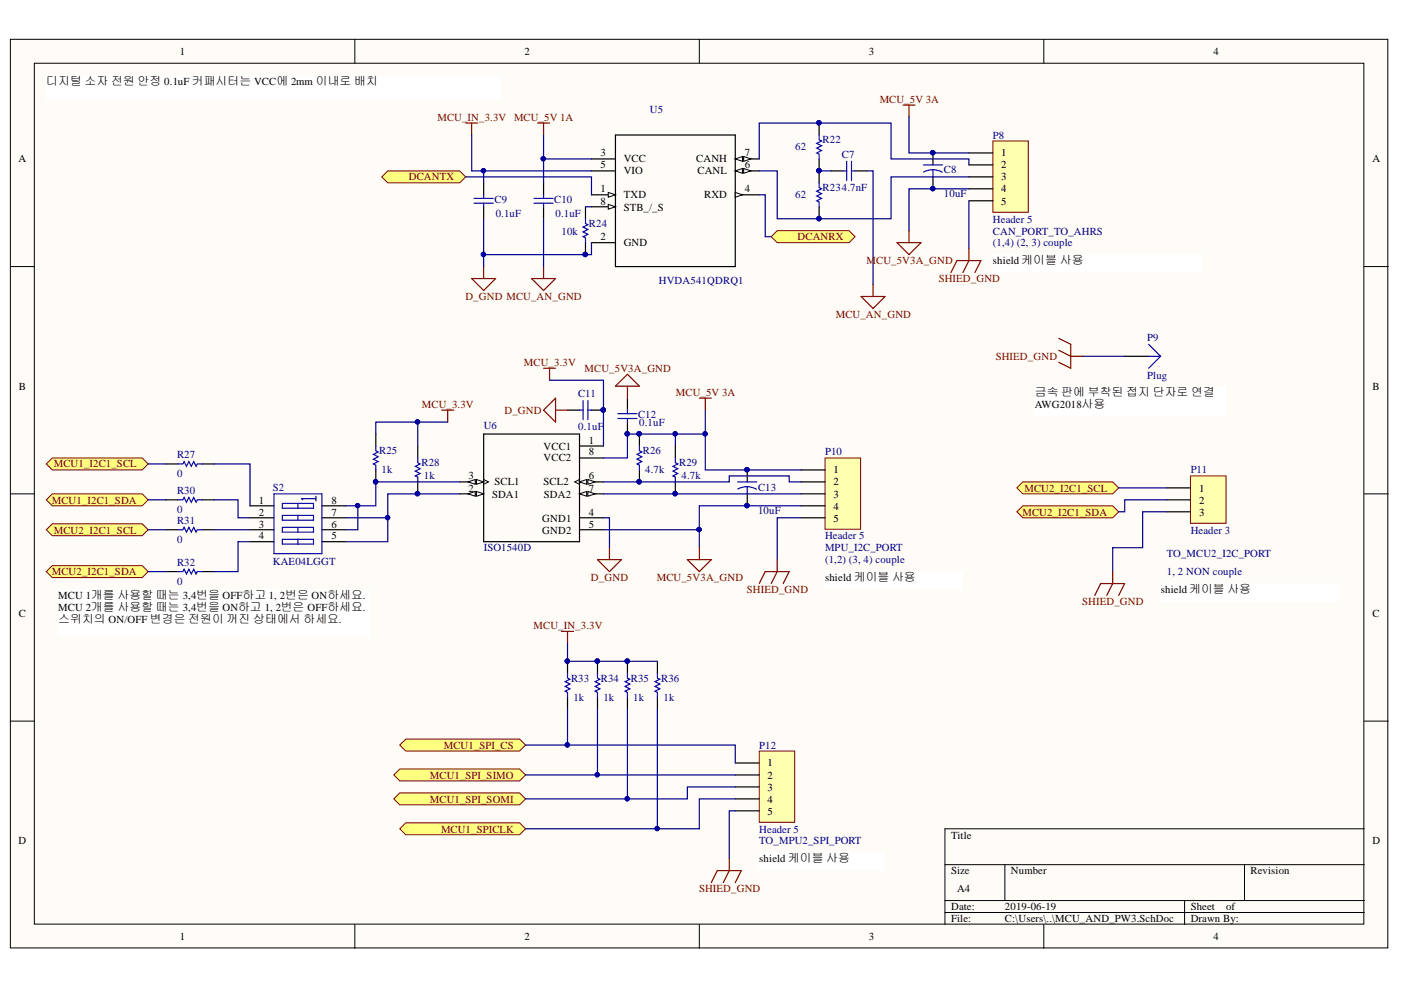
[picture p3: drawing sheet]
<svg xmlns="http://www.w3.org/2000/svg" width="297mm" height="210mm" viewBox="0 0 297 210" stroke-linecap="round" stroke-linejoin="round" font-family="sans-serif">
<defs><g id="words">
<g font-size="2.5">
<text x="9.8" y="18">디지털 소자 전원 안정 0.1uF 커패시터는 VCC에 2mm 이내로 배치</text>
<text x="219.4" y="83.9">금속 판에 부착된 접지 단자로 연결</text>
<text x="12.3" y="132.1">스위치의 ON/OFF 변경은 전원이 꺼진 상태에서 하세요.</text>
</g>
<g font-size="2.3">
<text x="38.1" y="11.6">1</text>
<text x="111.2" y="11.6">2</text>
<text x="184.2" y="11.6">3</text>
<text x="257.3" y="11.6">4</text>
<text x="3.9" y="34.4">A</text>
<text x="127.3" y="35.7">5</text>
<text x="127.3" y="33.2">3</text>
<text x="132.2" y="34.4">VCC</text>
<text x="147.6" y="34.4">CANH</text>
<text x="157.9" y="35.7">6</text>
<text x="157.9" y="33.2">7</text>
<text x="212.3" y="33.2">1</text>
<text x="212.3" y="35.7">2</text>
<text x="291" y="34.4">A</text>
<text x="127.3" y="40.8">1</text>
<text x="132.2" y="37">VIO</text>
<text x="147.9" y="37">CANL</text>
<text x="157.9" y="40.8">4</text>
<text x="212.3" y="38.2">3</text>
<text x="212.3" y="40.8">4</text>
<text x="127.3" y="43.4">8</text>
<text x="132.2" y="44.7">STB_/_S</text>
<text x="132.2" y="42">TXD</text>
<text x="149.3" y="42">RXD</text>
<text x="212.3" y="43.4">5</text>
<text x="127.3" y="51">2</text>
<text x="132.2" y="52.3">GND</text>
<text x="210.5" y="56.1">shield케이블 사용</text>
<text x="4" y="82.6">B</text>
<text x="291" y="82.6">B</text>
<text x="219.4" y="86.4">AWG2018사용</text>
<text x="115.2" y="95.3">VCC1</text>
<text x="124.9" y="94">1</text>
<text x="99.3" y="101.6">3</text>
<text x="115.2" y="97.8">VCC2</text>
<text x="124.9" y="101.6">6</text>
<text x="124.9" y="96.6">8</text>
<text x="176.7" y="100.4">1</text>
<text x="54.9" y="106.8">1</text>
<text x="70.3" y="106.8">8</text>
<text x="99.3" y="104.3">2</text>
<text x="104.3" y="105.5">SDA1</text>
<text x="104.8" y="102.9">SCL1</text>
<text x="115.2" y="102.9">SCL2</text>
<text x="115.3" y="105.5">SDA2</text>
<text x="124.9" y="104.3">7</text>
<text x="176.7" y="102.9">2</text>
<text x="176.7" y="105.5">3</text>
<text x="254.2" y="104.3">1</text>
<text x="254.2" y="106.8">2</text>
<text x="54.9" y="109.3">2</text>
<text x="54.9" y="111.9">3</text>
<text x="70.3" y="109.3">7</text>
<text x="70.3" y="111.9">6</text>
<text x="115" y="113.1">GND2</text>
<text x="115" y="110.6">GND1</text>
<text x="124.9" y="111.9">5</text>
<text x="124.9" y="109.3">4</text>
<text x="176.7" y="108.1">4</text>
<text x="176.7" y="110.6">5</text>
<text x="254.2" y="109.3">3</text>
<text x="54.9" y="114.4">4</text>
<text x="70.3" y="114.4">5</text>
<text x="174.9" y="123.2">shield 케이블 사용</text>
<text x="246.1" y="125.8">shield케이블 사용</text>
<text x="4" y="130.8">C</text>
<text x="12.3" y="127">MCU 1개를 사용할 때는 3,4번을 OFF하고 1, 2번은 ON하세요.</text>
<text x="12.3" y="129.6">MCU 2개를 사용할 때는 3,4번을 ON하고 1, 2번은 OFF하세요.</text>
<text x="291" y="130.8">C</text>
<text x="162.8" y="162.5">1</text>
<text x="162.8" y="165.1">2</text>
<text x="162.8" y="167.7">3</text>
<text x="162.8" y="170.2">4</text>
<text x="162.8" y="172.7">5</text>
<text x="3.9" y="179">D</text>
<text x="201.6" y="177.8">Title</text>
<text x="291" y="179">D</text>
<text x="161" y="182.8">shield 케이블 사용</text>
<text x="201.6" y="185.4">Size</text>
<text x="214.3" y="185.4">Number</text>
<text x="265.1" y="185.4">Revision</text>
<text x="202.9" y="189.2">A4</text>
<text x="201.6" y="193">Date:</text>
<text x="201.6" y="195.5">File:</text>
<text x="213.1" y="193">2019-06-19</text>
<text x="213.1" y="195.5">C:\Users\..\MCU_AND_PW3.SchDoc</text>
<text x="252.5" y="193">Sheet</text>
<text x="252.5" y="195.5">Drawn By:</text>
<text x="260" y="193">of</text>
<text x="38.1" y="199.3">1</text>
<text x="111.2" y="199.3">2</text>
<text x="184.2" y="199.3">3</text>
<text x="257.3" y="199.3">4</text>
</g>
<g font-size="2.3" fill="#800000">
<text x="186.5" y="21.8">MCU_5V 3A</text>
<text x="92.7" y="25.6">MCU_IN_3.3V</text>
<text x="109" y="25.6">MCU_5V 1A</text>
<text x="86.7" y="38.2">DCANTX</text>
<text x="169.1" y="51">DCANRX</text>
<text x="183.7" y="56.1">MCU_5V3A_GND</text>
<text x="199" y="59.9">SHIED_GND</text>
<text x="98.7" y="63.6">D_GND MCU_AN_GND</text>
<text x="177.2" y="67.4">MCU_AN_GND</text>
<text x="111.1" y="77.6">MCU_3.3V</text>
<text x="211.1" y="76.3">SHIED_GND</text>
<text x="123.9" y="78.8">MCU_5V3A_GND</text>
<text x="143.3" y="83.9">MCU_5V 3A</text>
<text x="89.5" y="86.4">MCU_3.3V</text>
<text x="107" y="87.7">D_GND</text>
<text x="11.4" y="99.1">MCU1_I2C1_SCL</text>
<text x="11" y="106.8">MCU1_I2C1_SDA</text>
<text x="217.2" y="104.3">MCU2_I2C1_SCL</text>
<text x="11.4" y="113.1">MCU2_I2C1_SCL</text>
<text x="216.8" y="109.3">MCU2_I2C1_SDA</text>
<text x="11" y="122">MCU2_I2C1_SDA</text>
<text x="125.3" y="123.2">D_GND</text>
<text x="139.2" y="123.2">MCU_5V3A_GND</text>
<text x="158.4" y="125.8">SHIED_GND</text>
<text x="229.5" y="128.3">SHIED_GND</text>
<text x="113.1" y="133.4">MCU_IN_3.3V</text>
<text x="94.1" y="158.7">MCU1_SPI_CS</text>
<text x="91.1" y="165.1">MCU1_SPI_SIMO</text>
<text x="91.1" y="170.2">MCU1_SPI_SOMI</text>
<text x="93.5" y="176.5">MCU1_SPICLK</text>
<text x="148.2" y="189.2">SHIED_GND</text>
</g>
<g font-size="2.3" fill="#000080">
<text x="137.8" y="24.1">U5</text>
<text x="210.5" y="29.4">P8</text>
<text x="168.6" y="31.9">62</text>
<text x="174.4" y="30.4">R22</text>
<text x="178.5" y="33.4">C7</text>
<text x="174.4" y="40.5">R234.7nF</text>
<text x="200.1" y="41.8">10uF</text>
<text x="200.1" y="36.7">C8</text>
<text x="104.8" y="43.1">C9</text>
<text x="105.1" y="45.9">0.1uF</text>
<text x="117.5" y="43.1">C10</text>
<text x="117.8" y="45.9">0.1uF</text>
<text x="168.6" y="42">62</text>
<text x="210.5" y="47.2">Header 5</text>
<text x="119" y="49.7">10k</text>
<text x="124.9" y="48.2">R24</text>
<text x="210.5" y="52.3">(1,4) (2, 3) couple</text>
<text x="210.5" y="49.7">CAN_PORT_TO_AHRS</text>
<text x="139.7" y="60.3">HVDA541QDRQ1</text>
<text x="243.2" y="72.3">P9</text>
<text x="243.2" y="80.4">Plug</text>
<text x="122.6" y="84.2">C11</text>
<text x="135.3" y="88.7">C12</text>
<text x="102.6" y="90.9">U6</text>
<text x="122.6" y="91.3">0.1uF</text>
<text x="135.5" y="90.2">0.1uF</text>
<text x="37.5" y="101.1">0</text>
<text x="37.5" y="97.1">R27</text>
<text x="80.4" y="96.3">R25</text>
<text x="80.9" y="100.4">1k</text>
<text x="89.4" y="98.9">R28</text>
<text x="89.9" y="101.6">1k</text>
<text x="136.3" y="96.3">R26</text>
<text x="136.8" y="100.4">4.7k</text>
<text x="144" y="98.9">R29</text>
<text x="144.5" y="101.6">4.7k</text>
<text x="174.9" y="96.6">P10</text>
<text x="252.5" y="100.4">P11</text>
<text x="37.5" y="104.8">R30</text>
<text x="57.8" y="104">S2</text>
<text x="160.7" y="104">C13</text>
<text x="37.5" y="108.8">0</text>
<text x="37.5" y="111.1">R31</text>
<text x="160.7" y="109.1">10uF</text>
<text x="252.5" y="113.1">Header 3</text>
<text x="37.5" y="115.1">0</text>
<text x="37.5" y="120">R32</text>
<text x="57.8" y="119.7">KAE04LGGT</text>
<text x="102.6" y="116.9">ISO1540D</text>
<text x="174.9" y="116.9">MPU_I2C_PORT</text>
<text x="174.9" y="119.4">(1,2) (3, 4) couple</text>
<text x="174.9" y="114.4">Header 5</text>
<text x="247.4" y="118.2">TO_MCU2_I2C_PORT</text>
<text x="37.5" y="124">0</text>
<text x="247.4" y="122">1, 2 NON couple</text>
<text x="121.1" y="144.5">R33</text>
<text x="121.6" y="148.6">1k</text>
<text x="127.4" y="144.5">R34</text>
<text x="127.9" y="148.6">1k</text>
<text x="133.8" y="144.5">R35</text>
<text x="134.3" y="148.6">1k</text>
<text x="140.2" y="144.5">R36</text>
<text x="140.7" y="148.6">1k</text>
<text x="161" y="158.7">P12</text>
<text x="161" y="176.5">Header 5</text>
<text x="161" y="179">TO_MPU2_SPI_PORT</text>
</g>
</g></defs>
<g fill="#fffcf8" stroke="#000" stroke-width=".21">
<path d="M2.2 8.3h292v192.7h-292z"/>
<path d="M7.3 13.4h281.9v182.5h-281.9z"/>
</g>
<g fill="none" stroke="#000" stroke-width=".21">
<path d="M75.2 8.3v5.1M148.3 8.3v5.1M221.3 8.3v5.1M2.2 56.5h5.1M289.3 56.5h5M2.2 104.7h5.1M289.3 104.7h5M2.2 152.9h5.1M289.3 152.9h5M289.3 175.7h-89v20.3M75.2 196v5.1M148.3 196v5.1"/>
<path d="M200.3 183.3h89M200.3 190.9h89M200.3 193.5h89M213 183.3v7.6M221.3 196v5.1M251.2 190.9v5.1M263.9 183.3v7.6"/>
</g>
<path d="M191.5 22.3h2.5M192.7 22.3v2.5" fill="none" stroke="#800000" stroke-width=".25"/>
<path d="M130.5 28.6h25.4v27.9h-25.4zM155.9 41.3h5.1" fill="none" stroke="#000" stroke-width=".25"/>
<path d="M155.9 40.8l1.5 .5-1.5 .5z" fill="#fffcf8"/>
<path d="M155.9 40.8l1.5 .5-1.5 .5z" fill="none" stroke="#000" stroke-width=".21"/>
<path d="M155.9 36.2h5.1" fill="none" stroke="#000" stroke-width=".25"/>
<path d="M155.9 36.2l1.5-.5v1z" fill="#fffcf8"/>
<path d="M155.9 36.2l1.5-.5v1z" fill="none" stroke="#000" stroke-width=".21"/>
<path d="M157.7 35.7l1.5 .5-1.5 .5z" fill="#fffcf8"/>
<path d="M157.7 35.7l1.5 .5-1.5 .5z" fill="none" stroke="#000" stroke-width=".21"/>
<path d="M155.9 33.7h5.1" fill="none" stroke="#000" stroke-width=".25"/>
<path d="M155.9 33.7l1.5-.5v1z" fill="#fffcf8"/>
<path d="M155.9 33.7l1.5-.5v1z" fill="none" stroke="#000" stroke-width=".21"/>
<path d="M157.7 33.2l1.5 .5-1.5 .5z" fill="#fffcf8"/>
<path d="M157.7 33.2l1.5 .5-1.5 .5z" fill="none" stroke="#000" stroke-width=".21"/>
<path d="M125.4 51.5h5.1M125.4 43.8h5.1" fill="none" stroke="#000" stroke-width=".25"/>
<path d="M129 43.3l1.5 .5-1.5 .5z" fill="#fffcf8"/>
<path d="M129 43.3l1.5 .5-1.5 .5z" fill="none" stroke="#000" stroke-width=".21"/>
<path d="M125.4 41.3h5.1" fill="none" stroke="#000" stroke-width=".25"/>
<path d="M129 40.8l1.5 .5-1.5 .5z" fill="#fffcf8"/>
<path d="M129 40.8l1.5 .5-1.5 .5z" fill="none" stroke="#000" stroke-width=".21"/>
<path d="M102.5 38.8v2.5M115.2 38.8v2.5M125.4 36.2h5.1M125.4 33.7h5.1M102.5 43.8v2.6M115.2 43.8v2.6M124.1 43.8v2.6M124.1 51.5v2.5" fill="none" stroke="#000" stroke-width=".25"/>
<path d="M114 26.1h2.5M115.2 26.1v2.5M100 59.1h5.1l-2.6 2.5zM102.5 56.5v2.6M112.7 59.1h5.1l-2.6 2.5zM115.2 56.5v2.6" fill="none" stroke="#800000" stroke-width=".25"/>
<path d="M100.5 42.1h4.1M100.5 43.1h4.1M102.5 41.3v.8M102.5 43.1v.7M113.2 42.1h4.1M113.2 43.1h4.1M115.2 41.3v.8M115.2 43.1v.7M124.1 46.4v1l.5 .2-1 .6 1 .5-1 .5 1 .5-1 .5 .5 .2v1.1" fill="none" stroke="#00f" stroke-width=".25"/>
<circle cx="124.1" cy="53.9" r=".46" fill="#000080" stroke="#000080" stroke-width=".21"/>
<g fill="#ffff80" stroke="#800000" stroke-width=".21">
<path d="M80.9 37.5l1.3-1.3h15.3l1.2 1.3-1.2 1.3h-15.3z" fill-rule="evenodd"/>
<path d="M163.5 50.2l1.3-1.3h15.2l1.3 1.3-1.3 1.3h-15.2z" fill-rule="evenodd"/>
</g>
<path d="M173.7 26.1v2.5M173.7 33.7v5.1M176.2 36.2h2.6M181.3 36.2h2.5M173.7 43.8v2.6M102.5 92h20.4v22.9h-20.4zM122.9 112.3h5M122.9 109.8h5M122.9 104.7h5" fill="none" stroke="#000" stroke-width=".25"/>
<g fill="#000080" stroke="#000080" stroke-width=".21">
<circle cx="173.6" cy="26" r=".46"/>
<circle cx="173.6" cy="36.2" r=".46"/>
<circle cx="173.6" cy="46.3" r=".46"/>
</g>
<path d="M173.7 28.6v1l.5 .3-1 .5 1 .5-1 .5 1 .5-1 .5 .5 .3v1M173.7 38.8v1l.5 .2-1 .5 1 .6-1 .5 1 .5-1 .5 .5 .2v1M178.8 36.2h.7M179.5 34.2v4.1M180.5 34.2v4.1M180.5 36.2h.8" fill="none" stroke="#00f" stroke-width=".25"/>
<path d="M182.6 62.9h5l-2.5 2.5zM185.1 60.3v2.6M148.3 84.4h2.5M149.5 84.4v2.6" fill="none" stroke="#800000" stroke-width=".25"/>
<path d="M122.9 104.7l1.5-.5v1z" fill="#fffcf8"/>
<path d="M122.9 104.7l1.5-.5v1z" fill="none" stroke="#000" stroke-width=".21"/>
<path d="M124.6 104.2l1.6 .5-1.6 .5z" fill="#fffcf8"/>
<path d="M122.9 101.7l-1 .5 1 .5M124.6 104.2l1.6 .5-1.6 .5z" fill="none" stroke="#000" stroke-width=".21"/>
<path d="M122.9 102.2h5" fill="none" stroke="#000" stroke-width=".25"/>
<path d="M122.9 102.2l1.5-.5v1z" fill="#fffcf8"/>
<path d="M122.9 102.2l1.5-.5v1z" fill="none" stroke="#000" stroke-width=".21"/>
<path d="M124.6 101.7l1.6 .5-1.6 .5z" fill="#fffcf8"/>
<path d="M124.6 101.7l1.6 .5-1.6 .5z" fill="none" stroke="#000" stroke-width=".21"/>
<path d="M122.9 97.1h5M122.9 94.6h5M97.5 104.7h5" fill="none" stroke="#000" stroke-width=".25"/>
<path d="M101 104.2l1.5 .5-1.5 .5z" fill="#fffcf8"/>
<path d="M101 104.2l1.5 .5-1.5 .5z" fill="none" stroke="#000" stroke-width=".21"/>
<path d="M99.2 104.7l1.6-.5v1z" fill="#fffcf8"/>
<path d="M99.2 104.7l1.6-.5v1zM102.5 101.7l1.1 .5-1.1 .5" fill="none" stroke="#000" stroke-width=".21"/>
<path d="M97.5 102.2h5" fill="none" stroke="#000" stroke-width=".25"/>
<path d="M101 101.7l1.5 .5-1.5 .5z" fill="#fffcf8"/>
<path d="M101 101.7l1.5 .5-1.5 .5z" fill="none" stroke="#000" stroke-width=".21"/>
<path d="M99.2 102.2l1.6-.5v1z" fill="#fffcf8"/>
<path d="M99.2 102.2l1.6-.5v1z" fill="none" stroke="#000" stroke-width=".21"/>
<path d="M79.7 92v2.6M79.7 99.6v2.6M88.6 94.6v2.5M120.3 87h2.6M125.4 87h2.5M133 84.4v2.6M133 89.5v2.5M135.6 92v2.6M135.6 99.6v2.6M143.2 94.6v2.5M88.6 102.2v2.5M143.2 102.2v2.5" fill="none" stroke="#000" stroke-width=".25"/>
<g fill="#000080" stroke="#000080" stroke-width=".21">
<circle cx="135.5" cy="92" r=".46"/>
<circle cx="135.5" cy="102.1" r=".47"/>
<circle cx="143.1" cy="104.7" r=".46"/>
<circle cx="133" cy="92" r=".46"/>
<circle cx="79.6" cy="102.1" r=".46"/>
<circle cx="88.5" cy="104.7" r=".46"/>
<circle cx="127.9" cy="86.9" r=".47"/>
</g>
<path d="M79.7 94.6v1l.5 .2-1 .5 1 .5-1 .6 1 .5-1 .5 .5 .2v1M88.6 97.1v1l.5 .3-1 .5 1 .5-1 .5 1 .5-1 .5 .5 .3v1M122.9 87h.7M123.6 84.9v4.1M124.6 84.9v4.1M124.6 87h.8M131 87.7h4.1M131 88.7h4.1M133 87v.7M133 88.7v.8M135.6 94.6v1l.5 .2-1 .5 1 .5-1 .6 1 .5-1 .5 .5 .2v1M143.2 97.1v1l.5 .3-1 .5 1 .5-1 .5 1 .5-1 .5 .5 .3v1" fill="none" stroke="#00f" stroke-width=".25"/>
<path d="M115.2 87l2.6-2.6v5.1zM117.8 87h2.5M126.7 118.7h5.1l-2.6 2.5zM129.2 116.1v2.6" fill="none" stroke="#800000" stroke-width=".25"/>
<path d="M9.8 15.9h96.5v5h-96.5z" fill="#fff" stroke="#fff" stroke-width=".21"/>
<g fill="#ffff80" stroke="#800000" stroke-width=".21">
<path d="M9.8 98.4l1.3-1.3h19l1.3 1.3-1.3 1.2h-19z" fill-rule="evenodd"/>
<path d="M9.8 106l1.3-1.3h19l1.3 1.3-1.3 1.2h-19z" fill-rule="evenodd"/>
</g>
<path d="M53 107.2h5.1M53 109.8h5.1M53 112.3h5.1M53 114.9h5.1M68.2 107.2h5.1M68.2 109.8h5.1M68.2 112.3h5.1M68.2 114.9h5.1" fill="none" stroke="#000" stroke-width=".25"/>
<path d="M58.1 104.7h10.1v12.7h-10.1zM59.9 106.7h6.6v1.1h-6.6zM59.9 109.3h6.6v1h-6.6zM59.9 111.8h6.6v1h-6.6zM59.9 114.3h6.6v1.1h-6.6zM63.2 106.7v1.1M63.2 109.3v1M63.2 111.8v1M63.2 114.3v1.1M67 105.7h-3.1l.3 .3M67 105.2v1" fill="none" stroke="#00f" stroke-width=".25"/>
<g fill="#ffff80" stroke="#800000" stroke-width=".21">
<path d="M9.8 112.3l1.3-1.3h19l1.3 1.3-1.3 1.3h-19z" fill-rule="evenodd"/>
<path d="M9.8 121.2l1.3-1.3h19l1.3 1.3-1.3 1.3h-19z" fill-rule="evenodd"/>
</g>
<path d="M12.4 125h65.9v10h-65.9z" fill="#fff" stroke="#fff" stroke-width=".21"/>
<path d="M210.5 29.9h7.5v15.1h-7.5z" fill="#ffffb0" stroke="#800000" stroke-width=".21"/>
<path d="M205.4 32.4h5.1M205.4 35h5.1M205.4 37.5h5.1M205.4 40h5.1M205.4 42.6h5.1" fill="none" stroke="#000" stroke-width=".25"/>
<path d="M174.9 97.1h7.6v15.1h-7.6z" fill="#ffffb0" stroke="#800000" stroke-width=".21"/>
<path d="M238.5 75.5h5M169.9 99.6h5M169.9 102.2h5M169.9 104.7h5M169.9 107.2h5M169.9 109.8h5" fill="none" stroke="#000" stroke-width=".25"/>
<path d="M243.5 73l2.6 2.5M243.5 75.5h2.6M246.1 75.5l-2.6 2.6" fill="none" stroke="#00f" stroke-width=".25"/>
<path d="M219.4 81.9h40.5v6.2h-40.5z" fill="#fff" stroke="#fff" stroke-width=".21"/>
<g fill="#ffff80" stroke="#800000" stroke-width=".21">
<path d="M215.6 103.4l1.3-1.2h19l1.3 1.2-1.3 1.3h-19z" fill-rule="evenodd"/>
<path d="M215.6 108.5l1.3-1.3h19l1.3 1.3-1.3 1.3h-19z" fill-rule="evenodd"/>
</g>
<g fill="#fff" stroke="#fff" stroke-width=".21">
<path d="M174.9 121.2h29.2v3.7h-29.2z"/>
<path d="M210.5 54h44.4v3.7h-44.4z"/>
<path d="M246 123.7h38.1v3.7h-38.1z"/>
</g>
<g fill="#ffff80" stroke="#800000" stroke-width=".21">
<path d="M84.8 158l1.2-1.3h24.2l1.2 1.3-1.2 1.2h-24.2z" fill-rule="evenodd"/>
<path d="M83.5 164.3l1.3-1.3h25.4l1.2 1.3-1.2 1.3h-25.4z" fill-rule="evenodd"/>
<path d="M83.5 169.4l1.3-1.3h25.4l1.2 1.3-1.2 1.2h-25.4z" fill-rule="evenodd"/>
</g>
<path d="M161 159.2h7.5v15.2h-7.5z" fill="#ffffb0" stroke="#800000" stroke-width=".21"/>
<path d="M155.9 161.8h5.1M155.9 164.3h5.1M155.9 166.8h5.1M155.9 169.4h5.1M155.9 171.9h5.1" fill="none" stroke="#000" stroke-width=".25"/>
<path d="M161 180.8h26.5v3.7h-26.5z" fill="#fff" stroke="#fff" stroke-width=".21"/>
<path d="M84.8 175.7l1.2-1.2h24.2l1.2 1.2-1.2 1.3h-24.2z" fill-rule="evenodd" fill="#ffff80" stroke="#800000" stroke-width=".21"/>
<path d="M98.7 26.1h2.6M100 26.1v2.5M115.2 78.1h2.6M116.5 78.1v2.5M93.7 87h2.5M94.9 87v2.5M119.1 133.9h2.5M120.3 133.9v2.5" fill="none" stroke="#800000" stroke-width=".25"/>
<g fill="none" stroke="#000" stroke-width=".25">
<path d="M35.2 98.4h2.6M42.8 98.4h2.6M35.2 106h2.6M35.2 112.3h2.6M42.8 106h2.6M42.8 112.3h2.6M35.2 121.2h2.6M42.8 121.2h2.6M120.3 140.2v2.6M120.3 147.8v2.6M126.7 140.2v2.6M126.7 147.8v2.6"/>
<path d="M133 140.2v2.6M133 147.8v2.6M139.4 140.2v2.6M139.4 147.8v2.6"/>
</g>
<path d="M37.8 98.4h1l.2-.5 .5 1 .5-1 .6 1 .5-1 .5 1 .2-.5h1M37.8 106h1l.2-.5 .5 1 .5-1 .6 1 .5-1 .5 1 .2-.5h1M37.8 112.3h1l.2-.5 .5 1 .5-1 .6 1 .5-1 .5 1 .2-.5h1M37.8 121.2h1l.2-.5 .5 1 .5-1 .6 1 .5-1 .5 1 .2-.5h1M120.3 142.8v1l.5 .2-1 .5 1 .5-1 .5 1 .5-1 .6 .5 .2v1M126.7 142.8v1l.5 .2-1 .5 1 .5-1 .5 1 .5-1 .6 .5 .2v1M133 142.8v1l.5 .2-1 .5 1 .5-1 .5 1 .5-1 .6 .5 .2v1M139.4 142.8v1l.5 .2-1 .5 1 .5-1 .5 1 .5-1 .6 .5 .2v1" fill="none" stroke="#00f" stroke-width=".25"/>
<g fill="#000080" stroke="#000080" stroke-width=".21">
<circle cx="120.3" cy="140.2" r=".46"/>
<circle cx="126.6" cy="140.2" r=".46"/>
<circle cx="133" cy="140.2" r=".46"/>
</g>
<path d="M252.4 100.9h7.5v10h-7.5z" fill="#ffffb0" stroke="#800000" stroke-width=".21"/>
<path d="M197.8 32.4v2.6M197.8 37.5v2.5M158.4 99.6v2.6M158.4 104.7v2.5M247.3 103.4h5.1M247.3 106h5.1M247.3 108.5h5.1" fill="none" stroke="#000" stroke-width=".25"/>
<g fill="#000080" stroke="#000080" stroke-width=".21">
<circle cx="197.8" cy="32.4" r=".46"/>
<circle cx="197.8" cy="40" r=".46"/>
<circle cx="158.4" cy="99.6" r=".46"/>
<circle cx="158.4" cy="107.2" r=".46"/>
<circle cx="115.2" cy="33.6" r=".46"/>
<circle cx="102.5" cy="36.2" r=".46"/>
<circle cx="102.5" cy="53.9" r=".46"/>
<circle cx="124.1" cy="53.9" r=".46"/>
<circle cx="173.6" cy="36.2" r=".46"/>
<circle cx="148.2" cy="112.3" r=".46"/>
<circle cx="133" cy="92" r=".46"/>
<circle cx="135.5" cy="92" r=".46"/>
<circle cx="143.1" cy="92" r=".46"/>
<circle cx="149.5" cy="92" r=".46"/>
<circle cx="88.5" cy="89.4" r=".46"/>
<circle cx="127.9" cy="86.9" r=".47"/>
<circle cx="75.8" cy="107.2" r=".46"/>
<circle cx="79.6" cy="102.1" r=".46"/>
<circle cx="88.5" cy="104.7" r=".46"/>
<circle cx="82.2" cy="109.7" r=".46"/>
<circle cx="173.6" cy="46.3" r=".46"/>
<circle cx="143.1" cy="104.7" r=".46"/>
<circle cx="120.3" cy="157.9" r=".46"/>
<circle cx="126.6" cy="164.3" r=".46"/>
<circle cx="133" cy="169.3" r=".46"/>
<circle cx="120.3" cy="140.2" r=".46"/>
<circle cx="126.6" cy="140.2" r=".46"/>
<circle cx="133" cy="140.2" r=".46"/>
<circle cx="139.3" cy="175.7" r=".46"/>
<circle cx="173.6" cy="26" r=".46"/>
<circle cx="135.5" cy="102.1" r=".47"/>
</g>
<path d="M195.8 35h4M197.8 36l1.2 .2 .8 .3M197.8 36l-1.2 .2-.8 .3M197.8 36v1.5M156.4 102.2h4.1M158.4 103.2l.8 .1 1.2 .4M158.4 103.2l-1.2 .2-.8 .3M158.4 103.2v1.5" fill="none" stroke="#00f" stroke-width=".25"/>
<g fill="none" stroke="#000080" stroke-width=".25">
<path d="M98.7 37.5h26.7v3.8M100 28.6v7.6h25.4M102.5 36.2v2.6M115.2 28.6v5.1h10.2M115.2 33.7v5.1M161 36.2h3.8v10.2h24.1v-8.9h16.5M161 33.7v-7.6h27.9v7.6h16.5v1.3M173.7 36.2h2.5M183.8 36.2h1.3v24.1M192.7 24.8v7.6h12.7M102.5 46.4v10.1M115.2 46.4v10.1"/>
<path d="M124.1 43.8h1.3M125.4 51.5v2.5h-22.9M161 41.3h1.2v8.9h1.3M205.4 40h-12.7v8.9M205.4 42.6v10.1M229.6 75.5h8.9M31.4 98.4h3.8M45.4 98.4h7.6v8.8M88.6 89.5h-8.9v2.5M94.9 89.5h-6.3v5.1M116.5 80.6h11.4v14M143.2 92v2.6"/>
<path d="M149.5 87v5h-16.5v5.1h-5.1M149.5 92v7.6h20.4M31.4 106h3.8M31.4 112.3h3.8M45.4 106h5.1v3.8h2.5M45.4 112.3h7.6M53 114.9h-2.5v6.3h-5.1M75.9 107.2v5.1h-2.6M82.2 109.8v5.1h-8.9M97.5 102.2h-17.8v5h-6.4M97.5 104.7h-15.3v5.1h-8.9M127.9 112.3h20.4v3.8"/>
<path d="M127.9 104.7h42M127.9 102.2h26.7v-1.3h12.7v1.3h2.6M127.9 109.8h1.3v6.3M169.9 107.2h-21.6v5.1M169.9 109.8h-5.1v8.9M237.2 103.4h10.1M247.3 106h-8.8v2.5h-1.3M247.3 108.5h-5v7.6h-6.4v5.1M31.4 121.2h3.8M120.3 136.4v3.8h19.1M111.4 158h44.5v3.8M120.3 150.4v7.6"/>
<path d="M126.7 150.4v13.9M133 150.4v19M139.4 150.4v25.3h8.9v-6.3h7.6M111.4 164.3h44.5M111.4 175.7h28M155.9 166.8h-10.2v2.6h-34.3M155.9 171.9h-1.3v10.2"/>
</g>
<g fill="none" stroke="#800000" stroke-width=".25">
<path d="M190.2 51.5h5.1l-2.6 2.5zM192.7 48.9v2.6M201.6 57.8l1.3-2.5h5.1l-1.3 2.5M205.4 52.7v2.6l-1.2 2.5M224.5 71.7l2.5 1.3v5.1l-2.5-1.3M224.5 74.3l2.5 1.2h2.6M130.5 81.9l2.5-2.6 2.6 2.6zM133 81.9v2.5M145.7 118.7h5.1l-2.5 2.5zM148.3 116.1v2.6M164.8 118.7v2.5l-1.3 2.5M161 123.7l1.2-2.5h5.1l-1.2 2.5"/>
<path d="M232.1 126.3l1.3-2.6h5.1l-1.3 2.6M235.9 121.2v2.5l-1.3 2.6M150.8 187.1l1.3-2.5h5.1l-1.3 2.5M154.6 182.1v2.5l-1.2 2.5"/>
</g>
<use href="#words"/>
</svg>
